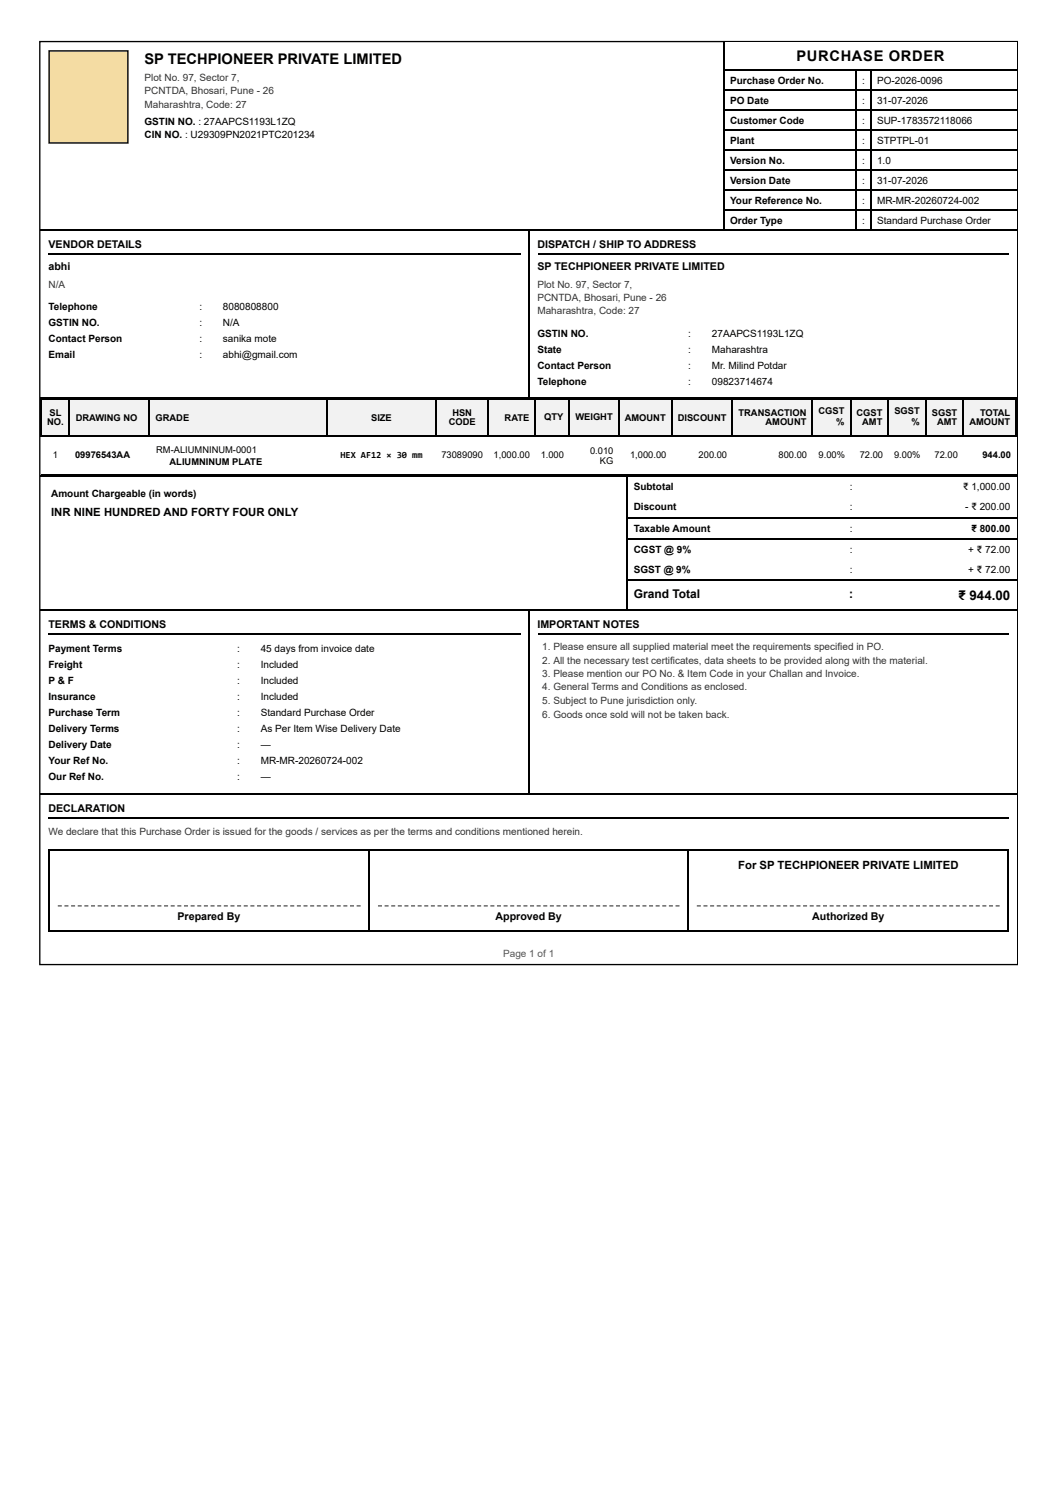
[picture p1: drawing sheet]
<svg xmlns="http://www.w3.org/2000/svg" width="210mm" height="297mm" viewBox="0 0 210 297" stroke-linecap="round" stroke-linejoin="round" font-family="sans-serif">
<defs><g id="words">
<g font-size="2.9">
<text x="28.7" y="12.6">SP TECHPIONEER PRIVATE LIMITED</text>
<text x="158" y="12.1">PURCHASE ORDER</text>
</g>
<text font-size="2.6" x="190.1" y="119">₹ 944.00</text>
<g font-size="2.4">
<text x="125.7" y="118.7">Grand Total</text>
<text x="168.4" y="118.7">:</text>
</g>
<g font-size="2.2">
<text x="10.1" y="102.3">INR NINE HUNDRED AND FORTY FOUR ONLY</text>
<text x="146.4" y="172.4">For SP TECHPIONEER PRIVATE LIMITED</text>
</g>
<g font-size="2.1">
<text x="9.6" y="49.1">VENDOR DETAILS</text>
<text x="9.6" y="53.6">abhi</text>
<text x="106.6" y="49.1">DISPATCH / SHIP TO ADDRESS</text>
<text x="106.6" y="53.6">SP TECHPIONEER PRIVATE LIMITED</text>
<text x="9.6" y="124.5">TERMS &amp; CONDITIONS</text>
<text x="106.6" y="124.5">IMPORTANT NOTES</text>
<text x="9.6" y="161">DECLARATION</text>
<text x="35.2" y="182.5">Prepared By</text>
<text x="98.3" y="182.5">Approved By</text>
<text x="161.1" y="182.5">Authorized By</text>
</g>
<g font-size="2" fill="#333">
<text x="28.7" y="16.1">Plot No. 97, Sector 7,</text>
<text x="28.7" y="18.7">PCNTDA, Bhosari, Pune - 26</text>
<text x="28.7" y="21.3">Maharashtra, Code: 27</text>
<text x="9.6" y="57.1">N/A</text>
<text x="106.6" y="57.1">Plot No. 97, Sector 7,</text>
<text x="106.6" y="59.7">PCNTDA, Bhosari, Pune - 26</text>
<text x="106.6" y="62.4">Maharashtra, Code: 27</text>
<text x="107.6" y="129">1 . Please ensure all supplied material meet the requirements specified in PO.</text>
<text x="107.6" y="131.7">2. All the necessary test certificates, data sheets to be provided along with the material.</text>
<text x="107.6" y="134.3">3. Please mention our PO No. &amp; Item Code in your Challan and Invoice.</text>
<text x="107.6" y="137">4. General Terms and Conditions as enclosed.</text>
<text x="107.6" y="139.6">5. Subject to Pune jurisdiction only.</text>
<text x="107.6" y="142.5">6. Goods once sold will not be taken back.</text>
<text x="9.6" y="165.5">We declare that this Purchase Order is issued for the goods / services as per the terms and conditions mentioned herein.</text>
</g>
<g font-size="2">
<text x="144.8" y="16.6">Purchase Order No.</text>
<text x="171" y="16.6">:</text>
<text x="173.9" y="16.6">PO-2026-0096</text>
<text x="144.8" y="20.5">PO Date</text>
<text x="171" y="20.5">:</text>
<text x="173.9" y="20.5">31-07-2026</text>
<text x="28.7" y="24.8">GSTIN NO. : 27AAPCS1193L1ZQ</text>
<text x="28.7" y="27.4">CIN NO. : U29309PN2021PTC201234</text>
<text x="144.8" y="24.5">Customer Code</text>
<text x="144.8" y="28.5">Plant</text>
<text x="171" y="24.5">:</text>
<text x="171" y="28.5">:</text>
<text x="173.9" y="24.5">SUP-1783572118066</text>
<text x="173.9" y="28.5">STPTPL-01</text>
<text x="144.8" y="32.5">Version No.</text>
<text x="171" y="32.5">:</text>
<text x="173.9" y="32.5">1.0</text>
<text x="144.8" y="36.4">Version Date</text>
<text x="144.8" y="40.4">Your Reference No.</text>
<text x="171" y="36.4">:</text>
<text x="171" y="40.4">:</text>
<text x="173.9" y="36.4">31-07-2026</text>
<text x="173.9" y="40.4">MR-MR-20260724-002</text>
<text x="144.8" y="44.4">Order Type</text>
<text x="171" y="44.4">:</text>
<text x="173.9" y="44.4">Standard Purchase Order</text>
<text x="9.6" y="61.6">Telephone</text>
<text x="9.6" y="64.7">GSTIN NO.</text>
<text x="39.5" y="61.6">:</text>
<text x="39.5" y="64.7">:</text>
<text x="44.2" y="61.6">8080808800</text>
<text x="44.2" y="64.7">N/A</text>
<text x="9.6" y="67.9">Contact Person</text>
<text x="9.6" y="71.1">Email</text>
<text x="39.5" y="67.9">:</text>
<text x="39.5" y="71.1">:</text>
<text x="44.2" y="67.9">sanika mote</text>
<text x="44.2" y="71.1">abhi@gmail.com</text>
<text x="106.6" y="66.9">GSTIN NO.</text>
<text x="106.6" y="70">State</text>
<text x="136.5" y="66.9">:</text>
<text x="136.5" y="70">:</text>
<text x="141.2" y="66.9">27AAPCS1193L1ZQ</text>
<text x="141.2" y="70">Maharashtra</text>
<text x="106.6" y="73.2">Contact Person</text>
<text x="106.6" y="76.4">Telephone</text>
<text x="136.5" y="73.2">:</text>
<text x="136.5" y="76.4">:</text>
<text x="141.2" y="73.2">Mr. Milind Potdar</text>
<text x="141.2" y="76.4">09823714674</text>
<text x="10.1" y="98.6">Amount Chargeable (in words)</text>
<text x="125.7" y="97.3">Subtotal</text>
<text x="125.7" y="101.2">Discount</text>
<text x="168.5" y="97.3">:</text>
<text x="168.5" y="101.2">:</text>
<text x="191" y="97.3">₹ 1,000.00</text>
<text x="191.4" y="101.2">- ₹ 200.00</text>
<text x="125.7" y="105.5">Taxable Amount</text>
<text x="168.5" y="105.5">:</text>
<text x="192.7" y="105.5">₹ 800.00</text>
<text x="125.7" y="109.7">CGST @ 9%</text>
<text x="125.7" y="113.7">SGST @ 9%</text>
<text x="168.5" y="109.7">:</text>
<text x="168.5" y="113.7">:</text>
<text x="192" y="109.7">+ ₹ 72.00</text>
<text x="192" y="113.7">+ ₹ 72.00</text>
<text x="9.6" y="129.3">Payment Terms</text>
<text x="47" y="129.3">:</text>
<text x="51.7" y="129.3">45 days from invoice date</text>
<text x="9.6" y="132.5">Freight</text>
<text x="9.6" y="135.6">P &amp; F</text>
<text x="47" y="132.5">:</text>
<text x="47" y="135.6">:</text>
<text x="51.7" y="132.5">Included</text>
<text x="51.7" y="135.6">Included</text>
<text x="9.6" y="138.8">Insurance</text>
<text x="9.6" y="142">Purchase Term</text>
<text x="47" y="138.8">:</text>
<text x="47" y="142">:</text>
<text x="51.7" y="138.8">Included</text>
<text x="51.7" y="142">Standard Purchase Order</text>
<text x="9.6" y="145.2">Delivery Terms</text>
<text x="9.6" y="148.3">Delivery Date</text>
<text x="47" y="145.2">:</text>
<text x="47" y="148.3">:</text>
<text x="51.7" y="145.2">As Per Item Wise Delivery Date</text>
<text x="51.7" y="148.3">—</text>
<text x="9.6" y="151.5">Your Ref No.</text>
<text x="9.6" y="154.7">Our Ref No.</text>
<text x="47" y="151.5">:</text>
<text x="47" y="154.7">:</text>
<text x="51.7" y="151.5">MR-MR-20260724-002</text>
<text x="51.7" y="154.7">—</text>
</g>
<text font-size="2" fill="#555" x="99.8" y="189.9">Page 1 of 1</text>
<g font-size="1.9">
<text x="9.8" y="82.5">SL</text>
<text x="15" y="83.5">DRAWING NO</text>
<text x="30.9" y="83.5">GRADE</text>
<text x="73.6" y="83.5">SIZE</text>
<text x="89.7" y="82.5">HSN</text>
<text x="100.1" y="83.5">RATE</text>
<text x="107.9" y="83.3">QTY</text>
<text x="114.1" y="83.3">WEIGHT</text>
<text x="123.9" y="83.5">AMOUNT</text>
<text x="134.4" y="83.5">DISCOUNT</text>
<text x="146.5" y="82.5">TRANSACTION</text>
<text x="162.3" y="82.2">CGST</text>
<text x="169.9" y="82.5">CGST</text>
<text x="177.4" y="82.2">SGST</text>
<text x="184.8" y="82.5">SGST</text>
<text x="194.4" y="82.5">TOTAL</text>
<text x="9.3" y="84.3">NO.</text>
<text x="31" y="89.9">RM-ALIUMNINUM-0001</text>
<text x="89" y="84.3">CODE</text>
<text x="151.8" y="84.3">AMOUNT</text>
<text x="165.8" y="84.3">%</text>
<text x="171" y="84.3">AMT</text>
<text x="180.8" y="84.3">%</text>
<text x="185.8" y="84.3">AMT</text>
<text x="192.3" y="84.3">AMOUNT</text>
<text x="10.5" y="90.9">1</text>
<text x="14.9" y="90.9">09976543AA</text>
<text x="33.6" y="92.3">ALIUMNINUM PLATE</text>
<text x="67.5" y="90.9">HEX AF12 × 30 mm</text>
<text x="87.5" y="90.9">73089090</text>
<text x="97.9" y="90.9">1,000.00</text>
<text x="107.2" y="90.9">1.000</text>
<text x="117" y="90.1">0.010</text>
<text x="119" y="92">KG</text>
<text x="125" y="90.9">1,000.00</text>
<text x="138.6" y="90.9">200.00</text>
<text x="154.4" y="90.9">800.00</text>
<text x="162.4" y="90.9">9.00%</text>
<text x="170.5" y="90.9">72.00</text>
<text x="177.3" y="90.9">9.00%</text>
<text x="185.4" y="90.9">72.00</text>
<text x="194.8" y="90.9">944.00</text>
</g>
</g></defs>
<path d="M7.9 8.2h193.9v183.1h-193.9z" fill="none" stroke="#000" stroke-width=".26"/>
<path d="M143.8 8.4h57.9v5.5h-57.9z" fill="#fff"/>
<g fill="none" stroke="#000" stroke-width=".26">
<path d="M143.6 8.4v37.3M143.8 13.8h57.9M143.8 17.8h57.9M169.8 13.9v31.5M172.7 13.9v31.5M143.8 21.7h57.9M143.8 25.7h57.9M143.8 29.7h57.9M143.8 33.6h57.9M143.8 37.6h57.9M8 45.6h135.5M143.8 41.6h57.9"/>
<path d="M143.8 45.6h57.9"/>
</g>
<path d="M9.6 10h15.9v18.5h-15.9z" fill="#f4dca3"/>
<path d="M9.7 10.1h15.7v18.3h-15.7zM9.6 50.3h93.7M105 45.7v33.3M106.7 50.3h93.4M8 78.9h96.9M105.1 78.9h96.6" fill="none" stroke="#000" stroke-width=".26"/>
<g fill="#f2f2f2">
<path d="M8.3 79h5.5v7.4h-5.5z"/>
<path d="M13.8 79h15.9v7.4h-15.9z"/>
<path d="M29.7 79h35.2v7.4h-35.2z"/>
<path d="M64.9 79h21.7v7.4h-21.7z"/>
<path d="M86.6 79h10.3v7.4h-10.3z"/>
<path d="M96.9 79h9.3v7.4h-9.3z"/>
<path d="M106.2 79h6.6v7.4h-6.6z"/>
<path d="M112.8 79h9.8v7.4h-9.8z"/>
<path d="M122.6 79h10.6v7.4h-10.6z"/>
<path d="M133.2 79h12.1v7.4h-12.1z"/>
<path d="M145.3 79h15.9v7.4h-15.9z"/>
<path d="M161.2 79h7.4v7.4h-7.4z"/>
<path d="M168.6 79h7.7v7.4h-7.7z"/>
<path d="M176.3 79h7.4v7.4h-7.4z"/>
<path d="M183.7 79h7.4v7.4h-7.4z"/>
<path d="M191.1 79h10.6v7.4h-10.6z"/>
</g>
<g fill="none" stroke="#000" stroke-width=".26">
<path d="M8 79.2h193.7M8.2 79v7.7M13.7 79v7.7M29.6 79v7.7M64.8 79v7.7M86.5 79v7.7M96.8 79v7.7M106.1 79v7.7M112.9 79v7.7M122.7 79v7.7M133.3 79v7.7M145.2 79v7.7"/>
<path d="M161.1 79v7.7M168.8 79v7.7M176.2 79v7.7M183.6 79v7.7M191 79v7.7M201.6 79v7.7M8 86.6h193.7M8 94.5h116.2M8.3 94.2h193.4M124.3 94.4v26.7M124.4 94.5h77.3M124.4 102.7h77.3"/>
<path d="M124.4 106.9h77.3M124.4 115.1h77.3M8 121h116.2M9.6 125.7h93.7M106.7 125.7h93.4M124.4 121h77.3M9.6 162.2h190.5"/>
</g>
<g fill="#555">
<path d="M11.5 179.6h.8v.2h-.8zM12.8 179.6h.8v.2h-.8zM14.1 179.6h.8v.2h-.8zM15.4 179.6h.8v.2h-.8zM16.7 179.6h.8v.2h-.8zM18.1 179.6h.7v.2h-.7zM19.4 179.6h.8v.2h-.8zM20.7 179.6h.8v.2h-.8zM22 179.6h.8v.2h-.8zM23.3 179.6h.8v.2h-.8zM24.6 179.6h.8v.2h-.8zM26 179.6h.7v.2h-.7zM27.3 179.6h.8v.2h-.8zM28.6 179.6h.8v.2h-.8zM29.9 179.6h.8v.2h-.8zM31.2 179.6h.8v.2h-.8zM32.5 179.6h.8v.2h-.8zM33.9 179.6h.7v.2h-.7zM35.2 179.6h.8v.2h-.8zM36.5 179.6h.8v.2h-.8zM37.8 179.6h.8v.2h-.8zM39.1 179.6h.8v.2h-.8zM40.4 179.6h.8v.2h-.8zM41.8 179.6h.8v.2h-.8zM43.1 179.6h.8v.2h-.8zM44.4 179.6h.8v.2h-.8zM45.7 179.6h.8v.2h-.8zM47 179.6h.8v.2h-.8zM48.3 179.6h.8v.2h-.8zM49.7 179.6h.8v.2h-.8zM51 179.6h.8v.2h-.8zM52.3 179.6h.8v.2h-.8zM53.6 179.6h.8v.2h-.8zM54.9 179.6h.8v.2h-.8zM56.2 179.6h.8v.2h-.8zM57.6 179.6h.8v.2h-.8zM58.9 179.6h.8v.2h-.8zM60.2 179.6h.8v.2h-.8zM61.5 179.6h.8v.2h-.8zM62.8 179.6h.8v.2h-.8zM64.1 179.6h.8v.2h-.8zM65.5 179.6h.8v.2h-.8zM66.8 179.6h.8v.2h-.8zM68.1 179.6h.8v.2h-.8zM69.4 179.6h.8v.2h-.8zM70.7 179.6h.8v.2h-.8z"/>
<path d="M75 179.6h.8v.2h-.8zM76.3 179.6h.8v.2h-.8zM77.6 179.6h.8v.2h-.8zM78.9 179.6h.8v.2h-.8zM80.2 179.6h.8v.2h-.8zM81.5 179.6h.8v.2h-.8zM82.8 179.6h.8v.2h-.8zM84.1 179.6h.8v.2h-.8zM85.5 179.6h.7v.2h-.7zM86.8 179.6h.8v.2h-.8zM88.1 179.6h.8v.2h-.8zM89.4 179.6h.8v.2h-.8zM90.7 179.6h.8v.2h-.8zM92 179.6h.8v.2h-.8zM93.3 179.6h.8v.2h-.8zM94.6 179.6h.8v.2h-.8zM95.9 179.6h.8v.2h-.8zM97.3 179.6h.7v.2h-.7zM98.6 179.6h.8v.2h-.8zM99.9 179.6h.8v.2h-.8zM101.2 179.6h.8v.2h-.8zM102.5 179.6h.8v.2h-.8zM103.8 179.6h.8v.2h-.8zM105.1 179.6h.8v.2h-.8zM106.4 179.6h.8v.2h-.8zM107.7 179.6h.8v.2h-.8zM109.1 179.6h.7v.2h-.7zM110.4 179.6h.8v.2h-.8zM111.7 179.6h.8v.2h-.8zM113 179.6h.8v.2h-.8zM114.3 179.6h.8v.2h-.8zM115.6 179.6h.8v.2h-.8zM116.9 179.6h.8v.2h-.8zM118.2 179.6h.8v.2h-.8zM119.5 179.6h.8v.2h-.8zM120.9 179.6h.7v.2h-.7zM122.2 179.6h.8v.2h-.8zM123.5 179.6h.8v.2h-.8zM124.8 179.6h.8v.2h-.8zM126.1 179.6h.8v.2h-.8zM127.4 179.6h.8v.2h-.8zM128.7 179.6h.8v.2h-.8zM130 179.6h.8v.2h-.8zM131.3 179.6h.8v.2h-.8zM132.7 179.6h.7v.2h-.7zM134 179.6h.8v.2h-.8z"/>
<path d="M138.2 179.6h.8v.2h-.8zM139.5 179.6h.8v.2h-.8zM140.8 179.6h.8v.2h-.8zM142.2 179.6h.7v.2h-.7zM143.5 179.6h.8v.2h-.8zM144.8 179.6h.8v.2h-.8zM146.1 179.6h.8v.2h-.8zM147.4 179.6h.8v.2h-.8zM148.7 179.6h.8v.2h-.8zM150.1 179.6h.7v.2h-.7zM151.4 179.6h.8v.2h-.8zM152.7 179.6h.8v.2h-.8zM154 179.6h.8v.2h-.8zM155.3 179.6h.8v.2h-.8zM156.6 179.6h.8v.2h-.8zM158 179.6h.8v.2h-.8zM159.3 179.6h.8v.2h-.8zM160.6 179.6h.8v.2h-.8zM161.9 179.6h.8v.2h-.8zM163.2 179.6h.8v.2h-.8zM164.5 179.6h.8v.2h-.8zM165.9 179.6h.8v.2h-.8zM167.2 179.6h.8v.2h-.8zM168.5 179.6h.8v.2h-.8zM169.8 179.6h.8v.2h-.8zM171.1 179.6h.8v.2h-.8zM172.4 179.6h.8v.2h-.8zM173.8 179.6h.8v.2h-.8zM175.1 179.6h.8v.2h-.8zM176.4 179.6h.8v.2h-.8zM177.7 179.6h.8v.2h-.8zM179 179.6h.8v.2h-.8zM180.3 179.6h.8v.2h-.8zM181.7 179.6h.8v.2h-.8zM183 179.6h.8v.2h-.8zM184.3 179.6h.8v.2h-.8zM185.6 179.6h.8v.2h-.8zM186.9 179.6h.8v.2h-.8zM188.2 179.6h.8v.2h-.8zM189.6 179.6h.8v.2h-.8zM190.9 179.6h.8v.2h-.8zM192.2 179.6h.8v.2h-.8zM193.5 179.6h.8v.2h-.8zM194.8 179.6h.8v.2h-.8zM196.2 179.6h.7v.2h-.7zM197.5 179.6h.8v.2h-.8z"/>
</g>
<path d="M105 121.1v36.5M8 157.5h193.7M9.6 168.6h190.5M9.7 168.5v16.4M73.2 168.5v16.4M136.5 168.5v16.4M200 168.5v16.4M9.6 184.7h190.5" fill="none" stroke="#000" stroke-width=".26"/>
<use href="#words"/>
</svg>
